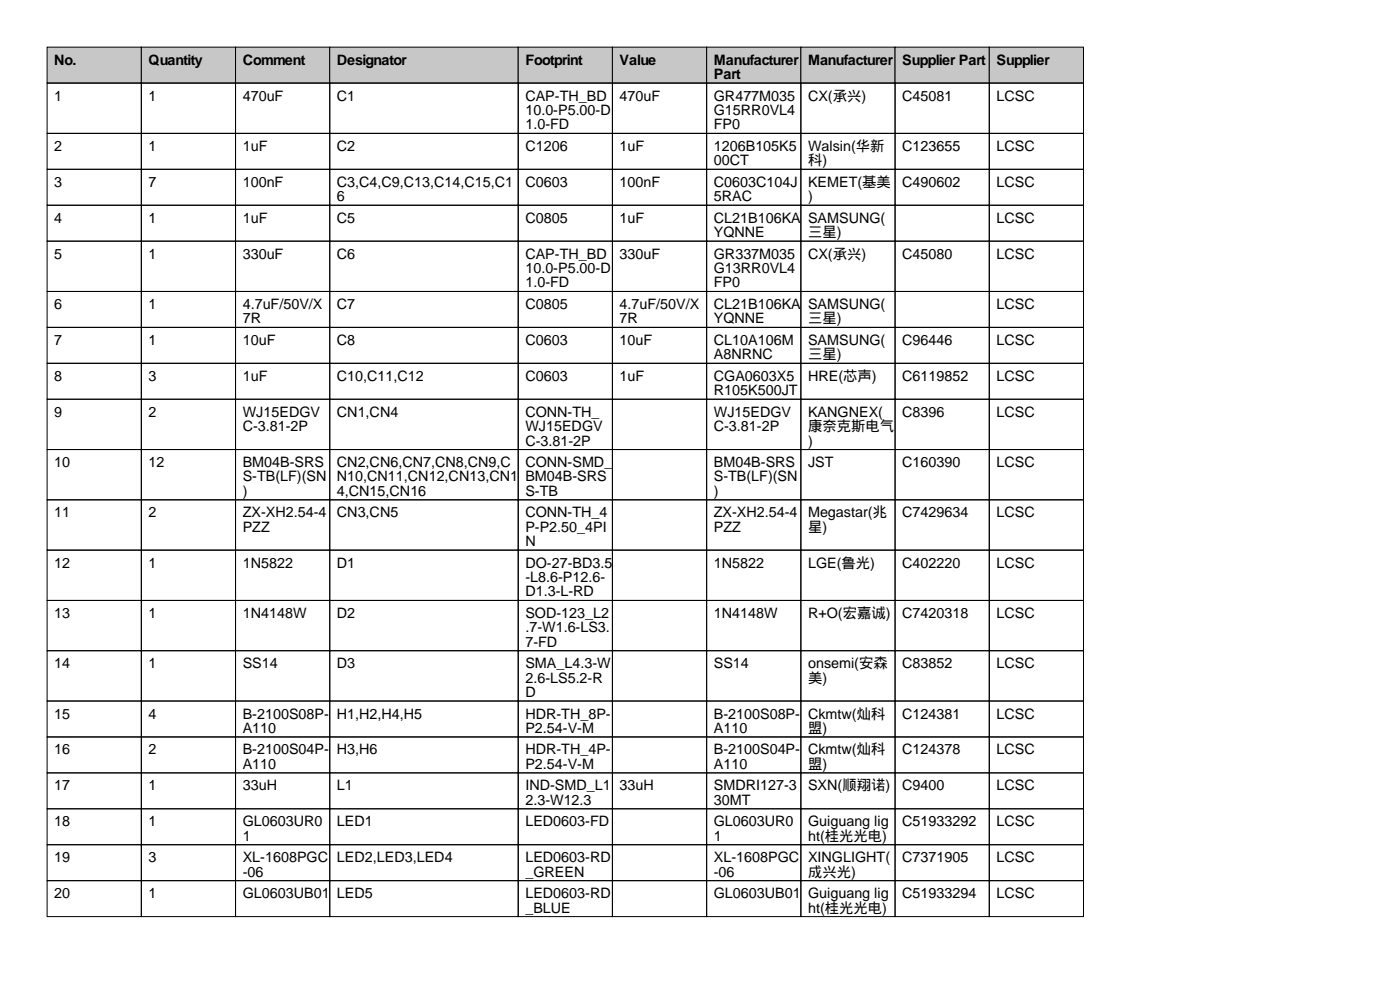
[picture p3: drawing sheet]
<svg xmlns="http://www.w3.org/2000/svg" width="297mm" height="210mm" viewBox="0 0 297 210" stroke-linecap="round" stroke-linejoin="round" font-family="sans-serif">
<defs><g id="words">
<g font-size="3">
<text x="11.5" y="13.7">No.</text>
<text x="31.5" y="13.7">Quantity</text>
<text x="51.5" y="13.7">Comment</text>
<text x="71.5" y="13.7">Designator</text>
<text x="111.5" y="13.7">Footprint</text>
<text x="131.5" y="13.7">Value</text>
<text x="151.5" y="13.7">Manufacturer</text>
<text x="151.5" y="16.8">Part</text>
<text x="171.5" y="13.7">Manufacturer</text>
<text x="191.5" y="13.7">Supplier Part</text>
<text x="211.5" y="13.7">Supplier</text>
<text x="11.5" y="21.3">1</text>
<text x="31.5" y="21.3">1</text>
<text x="51.5" y="21.3">470uF</text>
<text x="71.5" y="21.3">C1</text>
<text x="111.5" y="21.3">CAP-TH_BD</text>
<text x="131.5" y="21.3">470uF</text>
<text x="151.5" y="21.3">GR477M035</text>
<text x="171.5" y="21.3">CX(承兴)</text>
<text x="191.5" y="21.3">C45081</text>
<text x="211.5" y="21.3">LCSC</text>
<text x="111.5" y="24.4">10.0-P5.00-D</text>
<text x="111.5" y="27.4">1.0-FD</text>
<text x="151.5" y="24.4">G15RR0VL4</text>
<text x="151.5" y="27.4">FP0</text>
<text x="11.5" y="32">2</text>
<text x="31.5" y="32">1</text>
<text x="51.5" y="32">1uF</text>
<text x="71.5" y="32">C2</text>
<text x="111.5" y="32">C1206</text>
<text x="131.5" y="32">1uF</text>
<text x="151.5" y="32">1206B105K5</text>
<text x="151.5" y="35.1">00CT</text>
<text x="171.5" y="32">Walsin(华新</text>
<text x="171.5" y="35.1">科)</text>
<text x="191.5" y="32">C123655</text>
<text x="211.5" y="32">LCSC</text>
<text x="11.5" y="39.6">3</text>
<text x="31.5" y="39.6">7</text>
<text x="51.5" y="39.6">100nF</text>
<text x="71.5" y="39.6">C3,C4,C9,C13,C14,C15,C1</text>
<text x="111.5" y="39.6">C0603</text>
<text x="131.5" y="39.6">100nF</text>
<text x="151.5" y="39.6">C0603C104J</text>
<text x="171.5" y="39.6">KEMET(基美</text>
<text x="191.5" y="39.6">C490602</text>
<text x="211.5" y="39.6">LCSC</text>
<text x="11.5" y="47.2">4</text>
<text x="31.5" y="47.2">1</text>
<text x="51.5" y="47.2">1uF</text>
<text x="71.5" y="42.7">6</text>
<text x="71.5" y="47.2">C5</text>
<text x="111.5" y="47.2">C0805</text>
<text x="131.5" y="47.2">1uF</text>
<text x="151.5" y="42.7">5RAC</text>
<text x="151.5" y="47.2">CL21B106KA</text>
<text x="171.5" y="42.7">)</text>
<text x="171.5" y="47.2">SAMSUNG(</text>
<text x="211.5" y="47.2">LCSC</text>
<text x="151.5" y="50.3">YQNNE</text>
<text x="171.5" y="50.3">三星)</text>
<text x="11.5" y="54.9">5</text>
<text x="31.5" y="54.9">1</text>
<text x="51.5" y="54.9">330uF</text>
<text x="71.5" y="54.9">C6</text>
<text x="111.5" y="54.9">CAP-TH_BD</text>
<text x="111.5" y="57.9">10.0-P5.00-D</text>
<text x="131.5" y="54.9">330uF</text>
<text x="151.5" y="54.9">GR337M035</text>
<text x="151.5" y="57.9">G13RR0VL4</text>
<text x="171.5" y="54.9">CX(承兴)</text>
<text x="191.5" y="54.9">C45080</text>
<text x="211.5" y="54.9">LCSC</text>
<text x="11.5" y="65.5">6</text>
<text x="31.5" y="65.5">1</text>
<text x="51.5" y="65.5">4.7uF/50V/X</text>
<text x="71.5" y="65.5">C7</text>
<text x="111.5" y="61">1.0-FD</text>
<text x="111.5" y="65.5">C0805</text>
<text x="131.5" y="65.5">4.7uF/50V/X</text>
<text x="151.5" y="61">FP0</text>
<text x="151.5" y="65.5">CL21B106KA</text>
<text x="171.5" y="65.5">SAMSUNG(</text>
<text x="211.5" y="65.5">LCSC</text>
<text x="51.5" y="68.6">7R</text>
<text x="131.5" y="68.6">7R</text>
<text x="151.5" y="68.6">YQNNE</text>
<text x="171.5" y="68.6">三星)</text>
<text x="11.5" y="73.2">7</text>
<text x="31.5" y="73.2">1</text>
<text x="51.5" y="73.2">10uF</text>
<text x="71.5" y="73.2">C8</text>
<text x="111.5" y="73.2">C0603</text>
<text x="131.5" y="73.2">10uF</text>
<text x="151.5" y="73.2">CL10A106M</text>
<text x="151.5" y="76.2">A8NRNC</text>
<text x="171.5" y="73.2">SAMSUNG(</text>
<text x="171.5" y="76.2">三星)</text>
<text x="191.5" y="73.2">C96446</text>
<text x="211.5" y="73.2">LCSC</text>
<text x="11.5" y="80.8">8</text>
<text x="31.5" y="80.8">3</text>
<text x="51.5" y="80.8">1uF</text>
<text x="71.5" y="80.8">C10,C11,C12</text>
<text x="111.5" y="80.8">C0603</text>
<text x="131.5" y="80.8">1uF</text>
<text x="151.5" y="80.8">CGA0603X5</text>
<text x="151.5" y="83.8">R105K500JT</text>
<text x="171.5" y="80.8">HRE(芯声)</text>
<text x="191.5" y="80.8">C6119852</text>
<text x="211.5" y="80.8">LCSC</text>
<text x="11.5" y="88.4">9</text>
<text x="31.5" y="88.4">2</text>
<text x="51.5" y="88.4">WJ15EDGV</text>
<text x="71.5" y="88.4">CN1,CN4</text>
<text x="111.5" y="88.4">CONN-TH_</text>
<text x="151.5" y="88.4">WJ15EDGV</text>
<text x="171.5" y="88.4">KANGNEX(</text>
<text x="191.5" y="88.4">C8396</text>
<text x="211.5" y="88.4">LCSC</text>
<text x="51.5" y="91.4">C-3.81-2P</text>
<text x="111.5" y="91.4">WJ15EDGV</text>
<text x="111.5" y="94.5">C-3.81-2P</text>
<text x="151.5" y="91.4">C-3.81-2P</text>
<text x="171.5" y="91.4">康奈克斯电气</text>
<text x="171.5" y="94.5">)</text>
<text x="11.5" y="99.1">10</text>
<text x="31.5" y="99.1">12</text>
<text x="51.5" y="99.1">BM04B-SRS</text>
<text x="71.5" y="99.1">CN2,CN6,CN7,CN8,CN9,C</text>
<text x="111.5" y="99.1">CONN-SMD_</text>
<text x="151.5" y="99.1">BM04B-SRS</text>
<text x="171.5" y="99.1">JST</text>
<text x="191.5" y="99.1">C160390</text>
<text x="211.5" y="99.1">LCSC</text>
<text x="51.5" y="102.1">S-TB(LF)(SN</text>
<text x="51.5" y="105.2">)</text>
<text x="71.5" y="102.1">N10,CN11,CN12,CN13,CN1</text>
<text x="71.5" y="105.2">4,CN15,CN16</text>
<text x="111.5" y="102.1">BM04B-SRS</text>
<text x="111.5" y="105.2">S-TB</text>
<text x="151.5" y="102.1">S-TB(LF)(SN</text>
<text x="151.5" y="105.2">)</text>
<text x="11.5" y="109.7">11</text>
<text x="31.5" y="109.7">2</text>
<text x="51.5" y="109.7">ZX-XH2.54-4</text>
<text x="51.5" y="112.8">PZZ</text>
<text x="71.5" y="109.7">CN3,CN5</text>
<text x="111.5" y="109.7">CONN-TH_4</text>
<text x="111.5" y="112.8">P-P2.50_4PI</text>
<text x="151.5" y="109.7">ZX-XH2.54-4</text>
<text x="151.5" y="112.8">PZZ</text>
<text x="171.5" y="109.7">Megastar(兆</text>
<text x="171.5" y="112.8">星)</text>
<text x="191.5" y="109.7">C7429634</text>
<text x="211.5" y="109.7">LCSC</text>
<text x="111.5" y="115.8">N</text>
<text x="11.5" y="120.4">12</text>
<text x="31.5" y="120.4">1</text>
<text x="51.5" y="120.4">1N5822</text>
<text x="71.5" y="120.4">D1</text>
<text x="111.5" y="120.4">DO-27-BD3.5</text>
<text x="111.5" y="123.4">-L8.6-P12.6-</text>
<text x="151.5" y="120.4">1N5822</text>
<text x="171.5" y="120.4">LGE(鲁光)</text>
<text x="191.5" y="120.4">C402220</text>
<text x="211.5" y="120.4">LCSC</text>
<text x="11.5" y="131.1">13</text>
<text x="31.5" y="131.1">1</text>
<text x="51.5" y="131.1">1N4148W</text>
<text x="71.5" y="131.1">D2</text>
<text x="111.5" y="126.5">D1.3-L-RD</text>
<text x="111.5" y="131.1">SOD-123_L2</text>
<text x="151.5" y="131.1">1N4148W</text>
<text x="171.5" y="131.1">R+O(宏嘉诚)</text>
<text x="191.5" y="131.1">C7420318</text>
<text x="211.5" y="131.1">LCSC</text>
<text x="111.5" y="134.1">.7-W1.6-LS3.</text>
<text x="111.5" y="137.2">7-FD</text>
<text x="11.5" y="141.7">14</text>
<text x="31.5" y="141.7">1</text>
<text x="51.5" y="141.7">SS14</text>
<text x="71.5" y="141.7">D3</text>
<text x="111.5" y="141.7">SMA_L4.3-W</text>
<text x="151.5" y="141.7">SS14</text>
<text x="171.5" y="141.7">onsemi(安森</text>
<text x="191.5" y="141.7">C83852</text>
<text x="211.5" y="141.7">LCSC</text>
<text x="111.5" y="144.8">2.6-LS5.2-R</text>
<text x="111.5" y="147.8">D</text>
<text x="171.5" y="144.8">美)</text>
<text x="11.5" y="152.4">15</text>
<text x="31.5" y="152.4">4</text>
<text x="51.5" y="152.4">B-2100S08P-</text>
<text x="51.5" y="155.5">A110</text>
<text x="71.5" y="152.4">H1,H2,H4,H5</text>
<text x="111.5" y="152.4">HDR-TH_8P-</text>
<text x="111.5" y="155.5">P2.54-V-M</text>
<text x="151.5" y="152.4">B-2100S08P-</text>
<text x="151.5" y="155.5">A110</text>
<text x="171.5" y="152.4">Ckmtw(灿科</text>
<text x="171.5" y="155.5">盟)</text>
<text x="191.5" y="152.4">C124381</text>
<text x="211.5" y="152.4">LCSC</text>
<text x="11.5" y="160">16</text>
<text x="31.5" y="160">2</text>
<text x="51.5" y="160">B-2100S04P-</text>
<text x="71.5" y="160">H3,H6</text>
<text x="111.5" y="160">HDR-TH_4P-</text>
<text x="151.5" y="160">B-2100S04P-</text>
<text x="171.5" y="160">Ckmtw(灿科</text>
<text x="191.5" y="160">C124378</text>
<text x="211.5" y="160">LCSC</text>
<text x="11.5" y="167.6">17</text>
<text x="31.5" y="167.6">1</text>
<text x="51.5" y="163.1">A110</text>
<text x="51.5" y="167.6">33uH</text>
<text x="71.5" y="167.6">L1</text>
<text x="111.5" y="163.1">P2.54-V-M</text>
<text x="111.5" y="167.6">IND-SMD_L1</text>
<text x="131.5" y="167.6">33uH</text>
<text x="151.5" y="163.1">A110</text>
<text x="151.5" y="167.6">SMDRI127-3</text>
<text x="171.5" y="163.1">盟)</text>
<text x="171.5" y="167.6">SXN(顺翔诺)</text>
<text x="191.5" y="167.6">C9400</text>
<text x="211.5" y="167.6">LCSC</text>
<text x="111.5" y="170.7">2.3-W12.3</text>
<text x="151.5" y="170.7">30MT</text>
<text x="11.5" y="175.3">18</text>
<text x="31.5" y="175.3">1</text>
<text x="51.5" y="175.3">GL0603UR0</text>
<text x="51.5" y="178.3">1</text>
<text x="71.5" y="175.3">LED1</text>
<text x="111.5" y="175.3">LED0603-FD</text>
<text x="151.5" y="175.3">GL0603UR0</text>
<text x="151.5" y="178.3">1</text>
<text x="171.5" y="175.3">Guiguang lig</text>
<text x="171.5" y="178.3">ht(桂光光电)</text>
<text x="191.5" y="175.3">C51933292</text>
<text x="211.5" y="175.3">LCSC</text>
<text x="11.5" y="182.9">19</text>
<text x="31.5" y="182.9">3</text>
<text x="51.5" y="182.9">XL-1608PGC</text>
<text x="51.5" y="185.9">-06</text>
<text x="71.5" y="182.9">LED2,LED3,LED4</text>
<text x="111.5" y="182.9">LED0603-RD</text>
<text x="111.5" y="185.9">_GREEN</text>
<text x="151.5" y="182.9">XL-1608PGC</text>
<text x="151.5" y="185.9">-06</text>
<text x="171.5" y="182.9">XINGLIGHT(</text>
<text x="171.5" y="185.9">成兴光)</text>
<text x="191.5" y="182.9">C7371905</text>
<text x="211.5" y="182.9">LCSC</text>
<text x="11.5" y="190.5">20</text>
<text x="31.5" y="190.5">1</text>
<text x="51.5" y="190.5">GL0603UB01</text>
<text x="71.5" y="190.5">LED5</text>
<text x="111.5" y="190.5">LED0603-RD</text>
<text x="151.5" y="190.5">GL0603UB01</text>
<text x="171.5" y="190.5">Guiguang lig</text>
<text x="191.5" y="190.5">C51933294</text>
<text x="211.5" y="190.5">LCSC</text>
<text x="111.5" y="193.6">_BLUE</text>
<text x="171.5" y="193.6">ht(桂光光电)</text>
</g>
</g></defs>
<g fill="#c7c7c7" stroke="#000" stroke-width=".21">
<path d="M10 10h20v7.6h-20z"/>
<path d="M30 10h20v7.6h-20z"/>
<path d="M50 10h20v7.6h-20z"/>
<path d="M70 10h40v7.6h-40z"/>
<path d="M110 10h20v7.6h-20z"/>
<path d="M130 10h20v7.6h-20z"/>
<path d="M150 10h20v7.6h-20z"/>
<path d="M170 10h20v7.6h-20z"/>
<path d="M190 10h20v7.6h-20z"/>
<path d="M210 10h20v7.6h-20z"/>
</g>
<g fill="none" stroke="#000" stroke-width=".21">
<path d="M10 17.6h20v10.7h-20zM30 17.6h20v10.7h-20zM50 17.6h20v10.7h-20zM70 17.6h40v10.7h-40zM110 17.6h20v10.7h-20zM130 17.6h20v10.7h-20zM150 17.6h20v10.7h-20zM170 17.6h20v10.7h-20zM190 17.6h20v10.7h-20zM210 17.6h20v10.7h-20zM10 28.3h20v7.6h-20zM10 35.9h20v7.6h-20z"/>
<path d="M30 28.3h20v7.6h-20zM30 35.9h20v7.6h-20zM50 28.3h20v7.6h-20zM50 35.9h20v7.6h-20zM70 28.3h40v7.6h-40zM70 35.9h40v7.6h-40zM110 28.3h20v7.6h-20zM110 35.9h20v7.6h-20zM130 28.3h20v7.6h-20zM130 35.9h20v7.6h-20zM150 28.3h20v7.6h-20zM150 35.9h20v7.6h-20z"/>
<path d="M170 28.3h20v7.6h-20zM170 35.9h20v7.6h-20zM190 28.3h20v7.6h-20zM190 35.9h20v7.6h-20zM210 28.3h20v7.6h-20zM210 35.9h20v7.6h-20zM10 43.5h20v7.6h-20zM10 51.1h20v10.7h-20zM30 43.5h20v7.6h-20zM30 51.1h20v10.7h-20zM50 43.5h20v7.6h-20zM50 51.1h20v10.7h-20z"/>
<path d="M70 43.5h40v7.6h-40zM70 51.1h40v10.7h-40zM110 43.5h20v7.6h-20zM110 51.1h20v10.7h-20zM130 43.5h20v7.6h-20zM130 51.1h20v10.7h-20zM150 43.5h20v7.6h-20zM150 51.1h20v10.7h-20zM170 43.5h20v7.6h-20zM170 51.1h20v10.7h-20zM190 43.5h20v7.6h-20zM190 51.1h20v10.7h-20z"/>
<path d="M210 43.5h20v7.6h-20zM210 51.1h20v10.7h-20zM10 61.8h20v7.6h-20zM10 69.4h20v7.7h-20zM10 77.1h20v7.6h-20zM30 61.8h20v7.6h-20zM30 69.4h20v7.7h-20zM30 77.1h20v7.6h-20zM50 61.8h20v7.6h-20zM50 69.4h20v7.7h-20zM50 77.1h20v7.6h-20zM70 61.8h40v7.6h-40z"/>
<path d="M70 69.4h40v7.7h-40zM70 77.1h40v7.6h-40zM110 61.8h20v7.6h-20zM110 69.4h20v7.7h-20zM110 77.1h20v7.6h-20zM130 61.8h20v7.6h-20zM130 69.4h20v7.7h-20zM130 77.1h20v7.6h-20zM150 61.8h20v7.6h-20zM150 69.4h20v7.7h-20zM150 77.1h20v7.6h-20zM170 61.8h20v7.6h-20z"/>
<path d="M170 69.4h20v7.7h-20zM170 77.1h20v7.6h-20zM190 61.8h20v7.6h-20zM190 69.4h20v7.7h-20zM190 77.1h20v7.6h-20zM210 61.8h20v7.6h-20zM210 69.4h20v7.7h-20zM210 77.1h20v7.6h-20zM10 84.7h20v10.6h-20zM10 95.3h20v10.7h-20zM30 84.7h20v10.6h-20zM30 95.3h20v10.7h-20z"/>
<path d="M50 84.7h20v10.6h-20zM50 95.3h20v10.7h-20zM70 84.7h40v10.6h-40zM70 95.3h40v10.7h-40zM110 84.7h20v10.6h-20zM110 95.3h20v10.7h-20zM130 84.7h20v10.6h-20zM130 95.3h20v10.7h-20zM150 84.7h20v10.6h-20zM150 95.3h20v10.7h-20zM170 84.7h20v10.6h-20zM170 95.3h20v10.7h-20z"/>
<path d="M190 84.7h20v10.6h-20zM190 95.3h20v10.7h-20zM210 84.7h20v10.6h-20zM210 95.3h20v10.7h-20zM10 106h20v10.7h-20zM10 116.7h20v10.6h-20zM30 106h20v10.7h-20zM30 116.7h20v10.6h-20zM50 106h20v10.7h-20zM50 116.7h20v10.6h-20zM70 106h40v10.7h-40zM70 116.7h40v10.6h-40z"/>
<path d="M110 106h20v10.7h-20zM110 116.7h20v10.6h-20zM130 106h20v10.7h-20zM130 116.7h20v10.6h-20zM150 106h20v10.7h-20zM150 116.7h20v10.6h-20zM170 106h20v10.7h-20zM170 116.7h20v10.6h-20zM190 106h20v10.7h-20zM190 116.7h20v10.6h-20zM210 106h20v10.7h-20zM210 116.7h20v10.6h-20z"/>
<path d="M10 127.3h20v10.7h-20zM10 138h20v10.7h-20zM30 127.3h20v10.7h-20zM30 138h20v10.7h-20zM50 127.3h20v10.7h-20zM50 138h20v10.7h-20zM70 127.3h40v10.7h-40zM70 138h40v10.7h-40zM110 127.3h20v10.7h-20zM110 138h20v10.7h-20zM130 127.3h20v10.7h-20zM130 138h20v10.7h-20z"/>
<path d="M150 127.3h20v10.7h-20zM150 138h20v10.7h-20zM170 127.3h20v10.7h-20zM170 138h20v10.7h-20zM190 127.3h20v10.7h-20zM190 138h20v10.7h-20zM210 127.3h20v10.7h-20zM210 138h20v10.7h-20zM10 148.7h20v7.6h-20zM10 156.3h20v7.6h-20zM30 148.7h20v7.6h-20zM30 156.3h20v7.6h-20z"/>
<path d="M50 148.7h20v7.6h-20zM50 156.3h20v7.6h-20zM70 148.7h40v7.6h-40zM70 156.3h40v7.6h-40zM110 148.7h20v7.6h-20zM110 156.3h20v7.6h-20zM130 148.7h20v7.6h-20zM130 156.3h20v7.6h-20zM150 148.7h20v7.6h-20zM150 156.3h20v7.6h-20zM170 148.7h20v7.6h-20zM170 156.3h20v7.6h-20z"/>
<path d="M190 148.7h20v7.6h-20zM190 156.3h20v7.6h-20zM210 148.7h20v7.6h-20zM210 156.3h20v7.6h-20zM10 163.9h20v7.6h-20zM10 171.5h20v7.7h-20zM10 179.2h20v7.6h-20zM30 163.9h20v7.6h-20zM30 171.5h20v7.7h-20zM30 179.2h20v7.6h-20zM50 163.9h20v7.6h-20zM50 171.5h20v7.7h-20z"/>
<path d="M50 179.2h20v7.6h-20zM70 163.9h40v7.6h-40zM70 171.5h40v7.7h-40zM70 179.2h40v7.6h-40zM110 163.9h20v7.6h-20zM110 171.5h20v7.7h-20zM110 179.2h20v7.6h-20zM130 163.9h20v7.6h-20zM130 171.5h20v7.7h-20zM130 179.2h20v7.6h-20zM150 163.9h20v7.6h-20zM150 171.5h20v7.7h-20z"/>
<path d="M150 179.2h20v7.6h-20zM170 163.9h20v7.6h-20zM170 171.5h20v7.7h-20zM170 179.2h20v7.6h-20zM190 163.9h20v7.6h-20zM190 171.5h20v7.7h-20zM190 179.2h20v7.6h-20zM210 163.9h20v7.6h-20zM210 171.5h20v7.7h-20zM210 179.2h20v7.6h-20zM10 186.8h20v7.6h-20zM30 186.8h20v7.6h-20z"/>
<path d="M50 186.8h20v7.6h-20zM70 186.8h40v7.6h-40zM110 186.8h20v7.6h-20zM130 186.8h20v7.6h-20zM150 186.8h20v7.6h-20zM170 186.8h20v7.6h-20zM190 186.8h20v7.6h-20zM210 186.8h20v7.6h-20z"/>
</g>
<use href="#words"/>
</svg>
